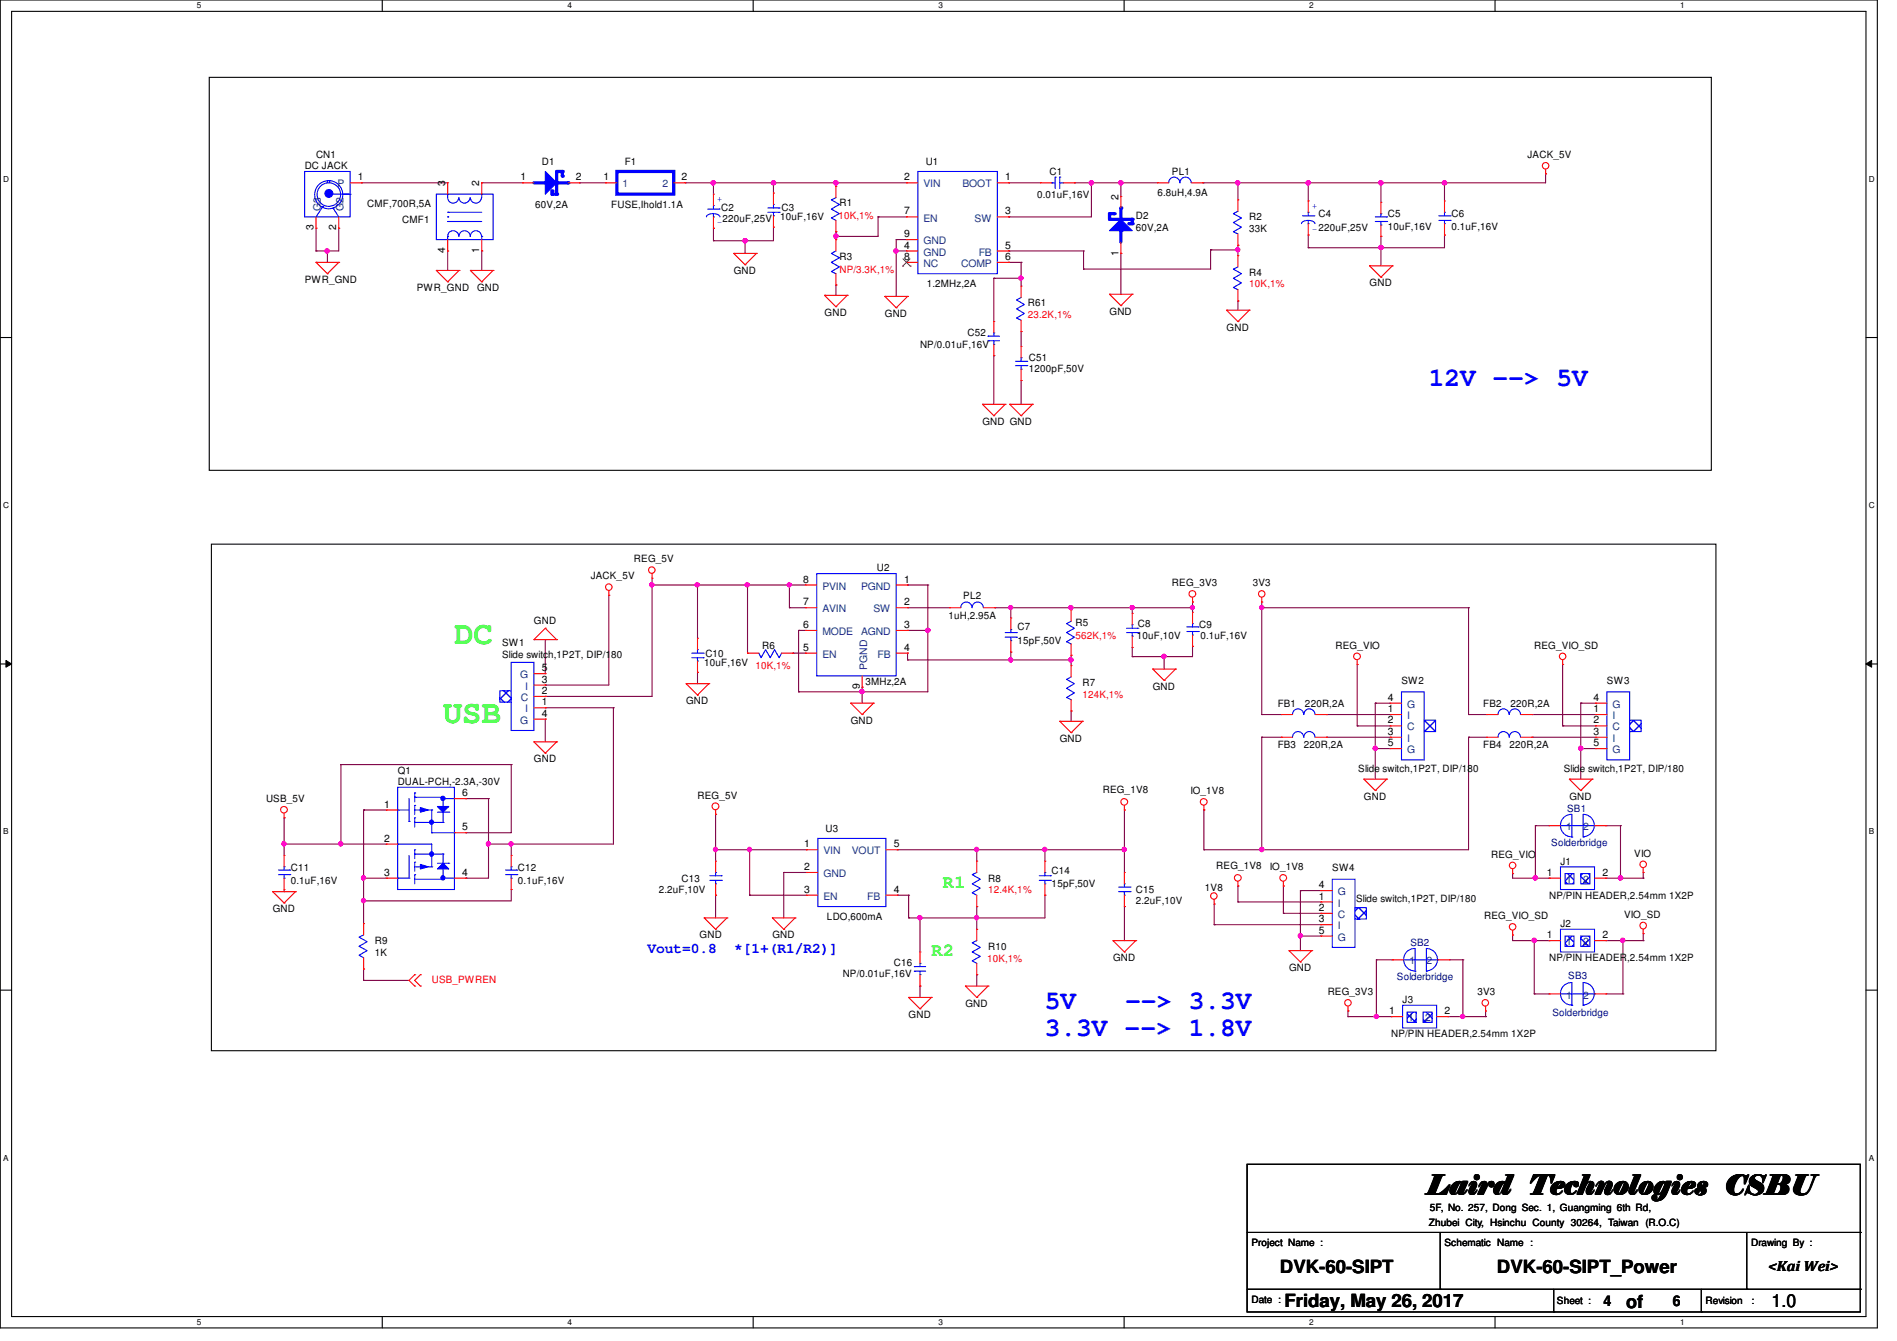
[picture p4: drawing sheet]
<svg xmlns="http://www.w3.org/2000/svg" width="297mm" height="210mm" viewBox="0 0 297 210" stroke-linecap="round" stroke-linejoin="round" font-family="sans-serif">
<defs><g id="words">
<g font-size="5" fill="#0f0">
<text x="71.2" y="100.8">DC</text>
<text x="69.4" y="113.2">USB</text>
</g>
<text font-size="4.2" x="223.3" y="187">Laird Technologies CSBU</text>
<g font-size="4.1" fill="#00f">
<text x="223.7" y="60.4">12V --&gt; 5V</text>
<text x="163.6" y="158">5V</text>
<text x="176.2" y="158">--&gt; 3.3V</text>
<text x="163.6" y="162.1">3.3V --&gt; 1.8V</text>
</g>
<g font-size="2.8" fill="#0f0">
<text x="147.6" y="138.9">R1</text>
<text x="145.8" y="149.6">R2</text>
</g>
<g font-size="2.8">
<text x="200.4" y="199.3">DVK-60-SIPT</text>
<text x="234.4" y="199.3">DVK-60-SIPT_Power</text>
<text x="201.1" y="204.6">Friday, May 26, 2017</text>
<text x="254.6" y="204.8">of</text>
<text x="277.4" y="204.5">1.0</text>
</g>
<g font-size="2.3" fill="#00f">
<text x="101.4" y="149.1">Vout=0.8</text>
<text x="115" y="149.1">*[1+(R1/R2)]</text>
</g>
<g font-size="2.3">
<text x="276.9" y="199">&lt;Kai Wei&gt;</text>
<text x="251.1" y="204.5">4</text>
<text x="262" y="204.5">6</text>
</g>
<g font-size="1.6">
<text x="47.7" y="26.5">DC JACK</text>
<text x="49.5" y="24.7">CN1</text>
<text x="56" y="28.2">1</text>
<text x="69.7" y="29.2" transform="rotate(-90 69.7 29.2)">3</text>
<text x="75.1" y="29.2" transform="rotate(-90 75.1 29.2)">2</text>
<text x="81.5" y="28.2">1</text>
<text x="84.8" y="25.8">D1</text>
<text x="90.2" y="28.2">2</text>
<text x="94.5" y="28.2">1</text>
<text x="97.8" y="25.8">F1</text>
<text x="106.7" y="28.2">2</text>
<text x="141.6" y="28.2">2</text>
<text x="144.9" y="25.8">U1</text>
<text x="157.4" y="28.2">1</text>
<text x="164.3" y="27.4">C1</text>
<text x="183.5" y="27.4">PL1</text>
<text x="239.2" y="24.7">JACK_5V</text>
<text x="57.5" y="32.4">CMF,700R,5A</text>
<text x="63" y="34.9">CMF1</text>
<text x="83.8" y="32.6">60V,2A</text>
<text x="95.7" y="32.6">FUSE,Ihold1.1A</text>
<text x="112.9" y="33.1">C2</text>
<text x="113.1" y="34.7">220uF,25V</text>
<text x="122.2" y="34.5">10uF,16V</text>
<text x="122.4" y="33.1">C3</text>
<text x="131.4" y="32.2">R1</text>
<text x="141.6" y="33.6">7</text>
<text x="157.4" y="33.6">3</text>
<text x="162.4" y="30.9">0.01uF,16V</text>
<text x="175.1" y="31.3" transform="rotate(-90 175.1 31.3)">2</text>
<text x="177.8" y="34.3">D2</text>
<text x="181.2" y="30.6">6.8uH,4.9A</text>
<text x="195.6" y="34.5">R2</text>
<text x="206.5" y="34">C4</text>
<text x="217.3" y="34">C5</text>
<text x="217.3" y="35.9">10uF,16V</text>
<text x="227.3" y="34">C6</text>
<text x="227.3" y="35.9">0.1uF,16V</text>
<text x="49.1" y="36.1" transform="rotate(-90 49.1 36.1)">3</text>
<text x="52.7" y="36.1" transform="rotate(-90 52.7 36.1)">2</text>
<text x="69.7" y="39.6" transform="rotate(-90 69.7 39.6)">4</text>
<text x="75.1" y="39.6" transform="rotate(-90 75.1 39.6)">1</text>
<text x="131.4" y="40.7">R3</text>
<text x="141.6" y="38.9">4</text>
<text x="141.6" y="40.7">8</text>
<text x="141.6" y="37.1">9</text>
<text x="157.4" y="38.9">5</text>
<text x="157.4" y="40.7">6</text>
<text x="175.1" y="40" transform="rotate(-90 175.1 40)">1</text>
<text x="177.8" y="36.1">60V,2A</text>
<text x="195.6" y="36.3">33K</text>
<text x="47.7" y="44.3">PWR_GND</text>
<text x="65.3" y="45.6">PWR_GND</text>
<text x="74.7" y="45.6">GND</text>
<text x="114.9" y="42.9">GND</text>
<text x="145.1" y="45">1.2MHz,2A</text>
<text x="160.9" y="47.8">R61</text>
<text x="195.6" y="43.2">R4</text>
<text x="214.5" y="44.8">GND</text>
<text x="129.1" y="49.4">GND</text>
<text x="138.6" y="49.6">GND</text>
<text x="151.5" y="52.7">C52</text>
<text x="173.7" y="49.3">GND</text>
<text x="192.1" y="51.8">GND</text>
<text x="144.1" y="54.4">NP/0.01uF,16V</text>
<text x="161.1" y="56.6">C51</text>
<text x="161.1" y="58.2">1200pF,50V</text>
<text x="153.8" y="66.5">GND GND</text>
<text x="99.3" y="88">REG_5V</text>
<text x="137.3" y="89.5">U2</text>
<text x="92.5" y="90.7">JACK_5V</text>
<text x="125.8" y="94.7">7</text>
<text x="125.8" y="91.2">8</text>
<text x="141.6" y="91.2">1</text>
<text x="141.6" y="94.7">2</text>
<text x="150.8" y="93.7">PL2</text>
<text x="183.5" y="91.8">REG_3V3</text>
<text x="196.2" y="91.8">3V3</text>
<text x="78.6" y="101.2">SW1</text>
<text x="83.6" y="97.6">GND</text>
<text x="119.3" y="101.6">R6</text>
<text x="125.8" y="98.3">6</text>
<text x="125.8" y="101.9">5</text>
<text x="141.6" y="98.3">3</text>
<text x="141.6" y="101.9">4</text>
<text x="148.5" y="96.9">1uH,2.95A</text>
<text x="159.3" y="98.7">C7</text>
<text x="159.3" y="100.8">15pF,50V</text>
<text x="168.4" y="98">R5</text>
<text x="178" y="99.9">10uF,10V</text>
<text x="178.2" y="98.2">C8</text>
<text x="187.8" y="98.3">C9</text>
<text x="188" y="99.9">0.1uF,16V</text>
<text x="209.1" y="101.6">REG_VIO</text>
<text x="240.2" y="101.6">REG_VIO_SD</text>
<text x="78.6" y="103">Slide switch,1P2T, DIP/180</text>
<text x="84.8" y="106.8">3</text>
<text x="84.8" y="105.1">5</text>
<text x="110.3" y="104.2">10uF,16V</text>
<text x="110.4" y="102.8">C10</text>
<text x="134.6" y="107.9" transform="rotate(-90 134.6 107.9)">9</text>
<text x="135.5" y="107.2">3MHz,2A</text>
<text x="169.5" y="107.4">R7</text>
<text x="180.5" y="108">GND</text>
<text x="219.5" y="107.1">SW2</text>
<text x="251.6" y="107.1">SW3</text>
<text x="84.8" y="112.2">4</text>
<text x="84.8" y="110.4">1</text>
<text x="84.8" y="108.6">2</text>
<text x="107.4" y="110.2">GND</text>
<text x="133.2" y="113.3">GND</text>
<text x="200.1" y="110.6">FB1</text>
<text x="204.3" y="110.6">220R,2A</text>
<text x="217.3" y="109.7">4</text>
<text x="217.3" y="111.5">1</text>
<text x="217.3" y="113.2">2</text>
<text x="232.2" y="110.6">FB2</text>
<text x="236.5" y="110.6">220R,2A</text>
<text x="249.5" y="109.7">4</text>
<text x="249.5" y="111.5">1</text>
<text x="249.5" y="113.2">2</text>
<text x="83.6" y="119.3">GND</text>
<text x="165.9" y="116.1">GND</text>
<text x="200.1" y="117">FB3</text>
<text x="204.2" y="117">220R,2A</text>
<text x="217.3" y="115">3</text>
<text x="217.3" y="116.8">5</text>
<text x="232.2" y="117">FB4</text>
<text x="236.3" y="117">220R,2A</text>
<text x="249.5" y="115">3</text>
<text x="249.5" y="116.8">5</text>
<text x="41.7" y="125.6">USB_5V</text>
<text x="62.3" y="121.1">Q1</text>
<text x="62.3" y="122.9">DUAL-PCH,-2.3A,-30V</text>
<text x="72.4" y="124.6">6</text>
<text x="109.2" y="125">REG_5V</text>
<text x="172.7" y="124.1">REG_1V8</text>
<text x="186.4" y="124.3">IO_1V8</text>
<text x="212.7" y="120.9">Slide switch,1P2T, DIP/180</text>
<text x="213.6" y="125.2">GND</text>
<text x="244.9" y="120.9">Slide switch,1P2T, DIP/180</text>
<text x="245.7" y="125.2">GND</text>
<text x="60.2" y="131.7">2</text>
<text x="60.2" y="126.4">1</text>
<text x="72.4" y="130">5</text>
<text x="129.3" y="130.2">U3</text>
<text x="45.5" y="136.4">C11</text>
<text x="60.2" y="137.1">3</text>
<text x="72.4" y="137.1">4</text>
<text x="81.1" y="136.4">C12</text>
<text x="125.9" y="132.6">1</text>
<text x="125.9" y="136.2">2</text>
<text x="140" y="132.6">5</text>
<text x="164.7" y="136.7">C14</text>
<text x="190.5" y="136">REG_1V8</text>
<text x="198.8" y="136.2">IO_1V8</text>
<text x="208.6" y="136.4">SW4</text>
<text x="233.5" y="134.2">REG_VIO</text>
<text x="242.2" y="137.1">1</text>
<text x="244.3" y="135.3">J1</text>
<text x="250.9" y="137.1">2</text>
<text x="255.9" y="134.1">VIO</text>
<text x="42.7" y="142.8">GND</text>
<text x="45.5" y="138.3">0.1uF,16V</text>
<text x="81.1" y="138.3">0.1uF,16V</text>
<text x="103.2" y="139.8">2.2uF,10V</text>
<text x="106.7" y="138">C13</text>
<text x="125.9" y="139.7">3</text>
<text x="140" y="139.7">4</text>
<text x="154.7" y="138">R8</text>
<text x="164.7" y="138.9">15pF,50V</text>
<text x="177.8" y="139.8">C15</text>
<text x="177.8" y="141.6">2.2uF,10V</text>
<text x="188.7" y="139.4">1V8</text>
<text x="206.5" y="139">4</text>
<text x="206.5" y="140.8">1</text>
<text x="206.5" y="142.6">2</text>
<text x="212.3" y="141.2">Slide switch,1P2T, DIP/180</text>
<text x="232.4" y="143.8">REG_VIO_SD</text>
<text x="242.6" y="140.7">NP/PIN HEADER,2.54mm 1X2P</text>
<text x="254.3" y="143.7">VIO_SD</text>
<text x="58.7" y="147.8">R9</text>
<text x="58.7" y="149.6">1K</text>
<text x="109.6" y="146.9">GND</text>
<text x="120.9" y="146.9">GND</text>
<text x="129.5" y="144">LDO,600mA</text>
<text x="154.7" y="148.7">R10</text>
<text x="206.5" y="144.4">3</text>
<text x="206.5" y="146.1">5</text>
<text x="242.2" y="146.9">1</text>
<text x="244.3" y="145.1">J2</text>
<text x="250.9" y="146.9">2</text>
<text x="131.9" y="152.9">NP/0.01uF,16V</text>
<text x="140" y="151.1">C16</text>
<text x="174.3" y="150.5">GND</text>
<text x="201.8" y="152">GND</text>
<text x="207.9" y="155.8">REG_3V3</text>
<text x="231.3" y="155.8">3V3</text>
<text x="242.6" y="150.5">NP/PIN HEADER,2.54mm 1X2P</text>
<text x="142.3" y="159.3">GND</text>
<text x="151.2" y="157.6">GND</text>
<text x="217.5" y="158.8">1</text>
<text x="219.6" y="157">J3</text>
<text x="226.2" y="158.8">2</text>
<text x="217.8" y="162.3">NP/PIN HEADER,2.54mm 1X2P</text>
<text x="223.7" y="191.9">Zhubei City, Hsinchu County 30264, Taiwan (R.O.C)</text>
<text x="223.9" y="189.6">5F, No. 257, Dong Sec. 1, Guangming 6th Rd,</text>
<text x="196" y="195.1">Project Name :</text>
<text x="226.2" y="195.1">Schematic Name :</text>
<text x="274.2" y="195.1">Drawing By :</text>
<text x="196" y="204">Date :</text>
<text x="243.8" y="204.1">Sheet :</text>
<text x="267.1" y="204.1">Revision</text>
<text x="274.3" y="204.1">:</text>
</g>
<g font-size="1.6" fill="#004080">
<text x="52.9" y="29.3">P</text>
<text x="97.5" y="29.3">1</text>
<text x="103.7" y="29.3">2</text>
<text x="144.6" y="29.3">VIN</text>
<text x="150.7" y="29.3">BOOT</text>
<text x="50.2" y="33.1" transform="rotate(-90 50.2 33.1)">G3</text>
<text x="53.8" y="33.1" transform="rotate(-90 53.8 33.1)">G2</text>
<text x="144.6" y="34.7">EN</text>
<text x="152.6" y="34.7">SW</text>
<text x="144.6" y="40">GND</text>
<text x="144.6" y="41.8">NC</text>
<text x="144.6" y="38.2">GND</text>
<text x="150.5" y="41.8">COMP</text>
<text x="153.2" y="40">FB</text>
<text x="128.8" y="95.8">AVIN</text>
<text x="128.8" y="92.3">PVIN</text>
<text x="134.8" y="92.3">PGND</text>
<text x="136.8" y="95.8">SW</text>
<text x="128.8" y="99.4">MODE</text>
<text x="134.8" y="99.4">AGND</text>
<text x="81.4" y="106.2">G</text>
<text x="82.3" y="108">I</text>
<text x="128.8" y="103">EN</text>
<text x="135.8" y="104.9" transform="rotate(-90 135.8 104.9)">PGND</text>
<text x="137.4" y="103">FB</text>
<text x="81.4" y="113.3">G</text>
<text x="81.6" y="109.7">C</text>
<text x="82.3" y="111.5">I</text>
<text x="220.3" y="110.8">G</text>
<text x="220.3" y="112.6">I</text>
<text x="252.5" y="110.8">G</text>
<text x="252.5" y="112.6">I</text>
<text x="220.3" y="114.3">C</text>
<text x="220.3" y="116.1">I</text>
<text x="220.3" y="117.9">G</text>
<text x="252.5" y="114.3">C</text>
<text x="252.5" y="116.1">I</text>
<text x="252.5" y="117.9">G</text>
<text x="245.2" y="130">1</text>
<text x="247.9" y="130">2</text>
<text x="128.9" y="133.7">VIN</text>
<text x="128.9" y="137.3">GND</text>
<text x="133.4" y="133.7">VOUT</text>
<text x="128.9" y="140.8">EN</text>
<text x="135.8" y="140.8">FB</text>
<text x="209.5" y="140.1">G</text>
<text x="209.5" y="141.9">I</text>
<text x="209.5" y="143.7">C</text>
<text x="245.2" y="138.2">1</text>
<text x="247.9" y="138.2">2</text>
<text x="209.5" y="145.5">I</text>
<text x="209.5" y="147.2">G</text>
<text x="245.2" y="148">1</text>
<text x="247.9" y="148">2</text>
<text x="220.7" y="151">1</text>
<text x="223.3" y="151">2</text>
<text x="220.5" y="159.9">1</text>
<text x="223.2" y="159.9">2</text>
<text x="245.2" y="156.3">1</text>
<text x="247.9" y="156.3">2</text>
</g>
<g font-size="1.6" fill="#f00">
<text x="131.3" y="34.3">10K,1%</text>
<text x="131.4" y="42.7">NP/3.3K,1%</text>
<text x="195.6" y="45">10K,1%</text>
<text x="160.9" y="49.8">23.2K,1%</text>
<text x="168.4" y="99.9">562K,1%</text>
<text x="118.3" y="104.7">10K,1%</text>
<text x="169.5" y="109.2">124K,1%</text>
<text x="154.7" y="139.8">12.4K,1%</text>
<text x="67.6" y="153.8">USB_PWREN</text>
<text x="154.6" y="150.6">10K,1%</text>
</g>
<g font-size="1.6" fill="#000080">
<text x="245.4" y="127.1">SB1</text>
<text x="242.9" y="132.5">Solderbridge</text>
<text x="220.8" y="148.1">SB2</text>
<text x="218.7" y="153.5">Solderbridge</text>
<text x="245.6" y="153.3">SB3</text>
<text x="243.1" y="159">Solderbridge</text>
</g>
<g font-size="1.5" fill="#00f">
<text x="112.2" y="31.6">+</text>
<text x="112.2" y="35.2">-</text>
<text x="205.4" y="32.7">+</text>
<text x="205.4" y="36.2">-220uF,25V</text>
</g>
<g font-size="1.3">
<text x="30.8" y="1.3">5</text>
<text x="88.9" y="1.3">4</text>
<text x="146.9" y="1.3">3</text>
<text x="205" y="1.3">2</text>
<text x="263.1" y="1.3">1</text>
<text x=".5" y="28.4">D</text>
<text x="292.6" y="28.4">D</text>
<text x=".5" y="79.5">C</text>
<text x="292.6" y="79.5">C</text>
<text x=".5" y="130.6">B</text>
<text x="292.6" y="130.6">B</text>
<text x=".5" y="181.7">A</text>
<text x="292.6" y="181.7">A</text>
<text x="30.8" y="207.4">5</text>
<text x="88.9" y="207.4">4</text>
<text x="146.9" y="207.4">3</text>
<text x="205" y="207.4">2</text>
<text x="263.1" y="207.4">1</text>
</g>
</g></defs>
<path d="M0 0h294v207.9h-294zM1.8 1.8h290.4v204.3h-290.4z" fill="none" stroke="#000" stroke-width=".17"/>
<g fill="#fff">
<path d="M30.8 .2h.7v1.4h-.7z"/>
<path d="M30.8 206.2h.7v1.4h-.7z"/>
</g>
<path d="M59.9 0v1.8M59.9 206.1v1.8" fill="none" stroke="#000" stroke-width=".17"/>
<g fill="#fff">
<path d="M88.9 .2h.6v1.4h-.6z"/>
<path d="M88.9 206.2h.6v1.4h-.6z"/>
</g>
<path d="M117.9 0v1.8M117.9 206.1v1.8" fill="none" stroke="#000" stroke-width=".17"/>
<g fill="#fff">
<path d="M146.9 .2h.7v1.4h-.7z"/>
<path d="M146.9 206.2h.7v1.4h-.7z"/>
</g>
<path d="M176 0v1.8M176 206.1v1.8" fill="none" stroke="#000" stroke-width=".17"/>
<g fill="#fff">
<path d="M205 .2h.7v1.4h-.7z"/>
<path d="M205 206.2h.7v1.4h-.7z"/>
</g>
<path d="M234.1 0v1.8M234.1 206.1v1.8" fill="none" stroke="#000" stroke-width=".17"/>
<g fill="#fff">
<path d="M263.1 .2h.7v1.4h-.7z"/>
<path d="M263.1 206.2h.7v1.4h-.7z"/>
<path d="M.5 27.3h.9v1.4h-.9z"/>
<path d="M292.6 27.3h.9v1.4h-.9z"/>
<path d="M.5 78.4h.9v1.4h-.9z"/>
<path d="M292.6 78.4h.9v1.4h-.9z"/>
</g>
<path d="M0 52.8h1.8M292.2 52.8h1.8" fill="none" stroke="#000" stroke-width=".17"/>
<g fill="#fff">
<path d="M.5 129.5h.8v1.4h-.8z"/>
<path d="M292.6 129.5h.9v1.4h-.9z"/>
</g>
<path d="M0 103.9h1.8M292.2 103.9h1.8" fill="none" stroke="#000" stroke-width=".17"/>
<path d="M.9 103.4l.9 .5-.9 .5zM292.2 103.9l.9-.5v1z" fill="#000"/>
<path d="M.9 103.4l.9 .5-.9 .5zM292.2 103.9l.9-.5v1z" fill="none" stroke="#000" stroke-width=".16"/>
<g fill="#fff">
<path d="M.5 180.5h.8v1.4h-.8z"/>
<path d="M292.6 180.5h.9v1.4h-.9z"/>
</g>
<path d="M32.8 12.1h235.2v61.5h-235.2zM33.1 85.2h235.6v79.3h-235.6zM0 155h1.8M292.2 155h1.8" fill="none" stroke="#000" stroke-width=".17"/>
<path d="M53.4 119.7h.1M53.4 119.7v12.4h-8.9M44.5 132.1h.1" fill="none" stroke="#800040" stroke-width=".17"/>
<circle cx="53.3" cy="132.1" r=".33" fill="#f0f"/>
<circle cx="53.3" cy="132.1" r=".33" fill="none" stroke="#f0f" stroke-width=".17"/>
<path d="M72.9 130.3h.1M72.9 130.3h7.1M56.9 141h.1M56.9 141h23.1" fill="none" stroke="#800040" stroke-width=".17"/>
<circle cx="56.9" cy="141" r=".33" fill="#f0f"/>
<circle cx="56.9" cy="141" r=".33" fill="none" stroke="#f0f" stroke-width=".17"/>
<path d="M80 119.7h.1M80 119.7v10.6M96.1 110.8h.1M96.1 110.8v21.3M44.5 132.1h.1M44.5 128h.1M44.5 128v5.9" fill="none" stroke="#800040" stroke-width=".17"/>
<circle cx="44.5" cy="132.1" r=".33" fill="#f0f"/>
<circle cx="44.5" cy="132.1" r=".33" fill="none" stroke="#f0f" stroke-width=".17"/>
<g fill="none" stroke="#800040" stroke-width=".17">
<path d="M49.5 39.3h.1M49.5 35.7h.1M49.5 39.3h1.8M49.5 35.7v3.6M53 35.7h.1M53 35.7v3.6M85.4 107.2h.1M85.4 110.8h.1M85.4 112.6h.1M85.4 107.2h9.9M85.4 110.8h10.7M85.4 112.6v3.5"/>
<path d="M72.9 125h.1M72.9 137.5h.1M72.9 125h3.6M76.5 132.1h.1M76.5 125h.1M76.5 125v12.5h-3.6M76.5 132.1h3.5M56.9 151.7h.1M56.9 153.5h.1M56.9 151.7v1.8M56.9 153.5h7.1"/>
</g>
<circle cx="76.5" cy="132.1" r=".33" fill="#f0f"/>
<circle cx="76.5" cy="132.1" r=".33" fill="none" stroke="#f0f" stroke-width=".17"/>
<g fill="none" stroke="#800040" stroke-width=".17">
<path d="M56.6 28.6h.1M56.6 28.6h13.5M95.3 93.2h.1M95.3 93.2v14M53.4 119.7h.1M53.4 119.7h26.6M85.4 109h.1M85.4 109h16.7M56.9 137.5h.1M56.9 126.8h.1M56.9 126.8v17.8M56.9 137.5h3.6"/>
<path d="M56.9 141h.1"/>
</g>
<circle cx="56.9" cy="137.4" r=".33" fill="#f0f"/>
<circle cx="56.9" cy="137.4" r=".33" fill="none" stroke="#f0f" stroke-width=".17"/>
<path d="M51.3 39.3h.1M51.3 39.3v1.8M85.4 100.1h.1M85.4 100.1v5.4M56.9 126.8h.1M56.9 126.8h3.6" fill="none" stroke="#800040" stroke-width=".17"/>
<circle cx="51.2" cy="39.3" r=".34" fill="#f0f"/>
<circle cx="51.2" cy="39.3" r=".34" fill="none" stroke="#f0f" stroke-width=".17"/>
<path d="M51.3 39.3h.1M51.3 39.3h1.7M53.4 132.1h.1M53.4 132.1h7.1M80 132.1h.1M80 132.1h16.1M80 132.1v1.8" fill="none" stroke="#800040" stroke-width=".17"/>
<circle cx="80" cy="132.1" r=".33" fill="#f0f"/>
<circle cx="80" cy="132.1" r=".33" fill="none" stroke="#f0f" stroke-width=".17"/>
<path d="M80 139.2h.1M80 139.2v1.8M112.1 127.5h.1M112.1 127.5v5.5M122.7 136.6h.1M122.7 136.6h3.6" fill="none" stroke="#800040" stroke-width=".17"/>
<circle cx="112" cy="133" r=".33" fill="#f0f"/>
<circle cx="112" cy="133" r=".33" fill="none" stroke="#f0f" stroke-width=".17"/>
<g fill="none" stroke="#800040" stroke-width=".17">
<path d="M112.1 133h.1M112.1 133v1.8M117.4 133h.1M117.4 133h8.9M152.9 133h.1M152.9 133v1.8M152.9 133h10.7M163.6 133h.1M163.6 133v1.8M140.5 140.1h.1M140.5 140.1h1.8M144.1 154.3h.1"/>
<path d="M144.1 143.7h.1M144.1 143.7v5.3M144.1 154.3v1.8M152.9 143.7h.1M152.9 152.6h.1M152.9 143.7v1.8M152.9 152.6v1.7M163.6 140.1h.1M163.6 140.1v3.6h-19.5"/>
</g>
<circle cx="152.9" cy="143.6" r=".33" fill="#f0f"/>
<circle cx="152.9" cy="143.6" r=".33" fill="none" stroke="#f0f" stroke-width=".17"/>
<circle cx="144" cy="143.6" r=".33" fill="#f0f"/>
<circle cx="144" cy="143.6" r=".33" fill="none" stroke="#f0f" stroke-width=".17"/>
<path d="M112.1 133h.1M112.1 133h5.3M117.4 133h.1M117.4 133v7.1M117.4 140.1h.1M117.4 140.1h8.9M152.9 141.9h.1M152.9 141.9v1.8" fill="none" stroke="#800040" stroke-width=".17"/>
<circle cx="117.4" cy="133" r=".33" fill="#f0f"/>
<circle cx="117.4" cy="133" r=".33" fill="none" stroke="#f0f" stroke-width=".17"/>
<path d="M122.7 136.6h.1M122.7 136.6v7.1M176.1 133h.1M176.1 126.8h.1M176.1 126.8v9.8M112.1 140.1h.1M112.1 140.1v3.6" fill="none" stroke="#800040" stroke-width=".17"/>
<circle cx="176" cy="133" r=".33" fill="#f0f"/>
<circle cx="176" cy="133" r=".33" fill="none" stroke="#f0f" stroke-width=".17"/>
<path d="M140.5 133h.1M140.5 133h12.4M176.1 141.9h.1M176.1 141.9v5.3" fill="none" stroke="#800040" stroke-width=".17"/>
<circle cx="152.9" cy="133" r=".33" fill="#f0f"/>
<circle cx="152.9" cy="133" r=".33" fill="none" stroke="#f0f" stroke-width=".17"/>
<path d="M163.6 133h.1M163.6 133h12.5M142.3 140.1h.1M142.3 143.7h.1M142.3 140.1v3.6M142.3 143.7h1.8" fill="none" stroke="#800040" stroke-width=".17"/>
<circle cx="163.6" cy="133" r=".33" fill="#f0f"/>
<circle cx="163.6" cy="133" r=".33" fill="none" stroke="#f0f" stroke-width=".17"/>
<path d="M109.2 91.6h.1M109.2 91.6h7.8M109.2 105.2h.1M109.2 105.2v1.8" fill="none" stroke="#800040" stroke-width=".17"/>
<circle cx="117" cy="91.5" r=".33" fill="#f0f"/>
<circle cx="117" cy="91.5" r=".33" fill="none" stroke="#f0f" stroke-width=".17"/>
<circle cx="109.2" cy="91.5" r=".33" fill="#f0f"/>
<circle cx="109.2" cy="91.5" r=".33" fill="none" stroke="#f0f" stroke-width=".17"/>
<path d="M109.2 91.6h.1M109.2 91.6v8.3M117 91.6h.1M117 91.6v10.6M117 91.6h6.6M123.6 95.1h.1M123.6 91.6h.1M123.6 95.1h2.5M123.6 91.6v3.5M124.2 102.2h.1M124.2 102.2h1.9" fill="none" stroke="#800040" stroke-width=".17"/>
<circle cx="123.6" cy="91.5" r=".32" fill="#f0f"/>
<circle cx="123.6" cy="91.5" r=".32" fill="none" stroke="#f0f" stroke-width=".17"/>
<path d="M123.6 91.6h.1M123.6 91.6h2.5M125 98.7h.1M125 98.7h1.1M125 98.7v9.6M125 108.3h.1M135 107.6h.1M135 107.6v.7h-10" fill="none" stroke="#800040" stroke-width=".17"/>
<circle cx="135" cy="108.2" r=".34" fill="#f0f"/>
<circle cx="135" cy="108.2" r=".34" fill="none" stroke="#f0f" stroke-width=".17"/>
<path d="M142.1 98.7h.1M142.1 98.7h3.2M145.3 98.7h.1M145.3 98.7v9.6h-10.3M135 108.3h.1M135 108.3v1.8" fill="none" stroke="#800040" stroke-width=".17"/>
<circle cx="145.3" cy="98.7" r=".33" fill="#f0f"/>
<circle cx="145.3" cy="98.7" r=".33" fill="none" stroke="#f0f" stroke-width=".17"/>
<path d="M142.1 91.6h.1M142.1 95.1h.1M142.1 91.6h3.2M142.1 95.1h6.6M145.3 91.6h.1M145.3 91.6v7.1M155.8 95.1h.1M155.8 95.1h11.9M158.3 95.1h.1M158.3 95.1v1.6M158.3 102.1h.1M158.3 102.1v1.2" fill="none" stroke="#800040" stroke-width=".17"/>
<circle cx="167.7" cy="95.1" r=".33" fill="#f0f"/>
<circle cx="167.7" cy="95.1" r=".33" fill="none" stroke="#f0f" stroke-width=".17"/>
<circle cx="158.3" cy="95.1" r=".32" fill="#f0f"/>
<circle cx="158.3" cy="95.1" r=".32" fill="none" stroke="#f0f" stroke-width=".17"/>
<path d="M167.7 95.1h.1M167.7 95.1v.4M158.3 103.3h.1M167.7 102.6h.1M167.7 111.3h.1M167.7 102.6v.7h-9.4M167.7 111.3v1.6" fill="none" stroke="#800040" stroke-width=".17"/>
<circle cx="167.7" cy="103.3" r=".34" fill="#f0f"/>
<circle cx="167.7" cy="103.3" r=".34" fill="none" stroke="#f0f" stroke-width=".17"/>
<path d="M142.1 103.3h.1M142.1 103.3h16.2M167.7 103.3h.1M167.7 103.3v.9" fill="none" stroke="#800040" stroke-width=".17"/>
<circle cx="158.2" cy="103.3" r=".33" fill="#f0f"/>
<circle cx="158.2" cy="103.3" r=".33" fill="none" stroke="#f0f" stroke-width=".17"/>
<path d="M167.7 95.1h.1M167.7 95.1h19M177.3 95.1h.1M177.3 95.1v.9M142.1 102.2h.1M142.1 102.2v1.1" fill="none" stroke="#800040" stroke-width=".17"/>
<circle cx="186.7" cy="95.1" r=".32" fill="#f0f"/>
<circle cx="186.7" cy="95.1" r=".32" fill="none" stroke="#f0f" stroke-width=".17"/>
<circle cx="177.3" cy="95.1" r=".33" fill="#f0f"/>
<circle cx="177.3" cy="95.1" r=".33" fill="none" stroke="#f0f" stroke-width=".17"/>
<path d="M186.7 95.1h.1M186.7 95.1v.7M177.3 101.3h.1M177.3 102.8h.1M177.3 101.3v1.5M182.3 102.8h.1M182.3 102.8v1.9M186.7 101.2h.1M186.7 101.2v1.6h-9.4" fill="none" stroke="#800040" stroke-width=".17"/>
<circle cx="182.2" cy="102.7" r=".33" fill="#f0f"/>
<circle cx="182.2" cy="102.7" r=".33" fill="none" stroke="#f0f" stroke-width=".17"/>
<path d="M102.1 91.6h.1M102.1 91.6v17.4M197.6 94.2h.1M197.6 94.2v.9" fill="none" stroke="#800040" stroke-width=".17"/>
<circle cx="102.1" cy="91.5" r=".33" fill="#f0f"/>
<circle cx="102.1" cy="91.5" r=".33" fill="none" stroke="#f0f" stroke-width=".17"/>
<path d="M102.1 91.6h.1M102.1 91.6h7.1M197.6 95.1h.1M197.6 95.1v16.7" fill="none" stroke="#800040" stroke-width=".17"/>
<circle cx="197.6" cy="95.1" r=".33" fill="#f0f"/>
<circle cx="197.6" cy="95.1" r=".33" fill="none" stroke="#f0f" stroke-width=".17"/>
<path d="M197.6 95.1h.1M197.6 95.1h32.4M230 95.1h.1M230 95.1v16.7M197.6 115.4h.1M197.6 115.4v17.6M197.6 133h.1M197.6 133h32.4" fill="none" stroke="#800040" stroke-width=".17"/>
<circle cx="197.6" cy="133" r=".34" fill="#f0f"/>
<circle cx="197.6" cy="133" r=".34" fill="none" stroke="#f0f" stroke-width=".17"/>
<g fill="none" stroke="#800040" stroke-width=".17">
<path d="M197.6 111.8h.1M197.6 115.4h.1M197.6 111.8h3M197.6 115.4h3M207.7 111.8h.1M207.7 115.4h.1M207.7 111.8h10M207.7 115.4h10M215.3 110.1h.1M215.3 117.2h.1M215.3 110.1h2.4M215.3 110.1v11.9"/>
<path d="M215.3 117.2h2.4M230 115.4h.1M230 115.4v17.6"/>
</g>
<circle cx="215.3" cy="117.1" r=".34" fill="#f0f"/>
<circle cx="215.3" cy="117.1" r=".34" fill="none" stroke="#f0f" stroke-width=".17"/>
<path d="M239.9 111.8h.1M239.9 115.4h.1M239.9 111.8h9.9M239.9 115.4h9.9M247.5 110.1h.1M247.5 117.2h.1M247.5 110.1h2.3M247.5 110.1v11.9M247.5 117.2h2.3" fill="none" stroke="#800040" stroke-width=".17"/>
<circle cx="247.5" cy="117.1" r=".34" fill="#f0f"/>
<circle cx="247.5" cy="117.1" r=".34" fill="none" stroke="#f0f" stroke-width=".17"/>
<g fill="none" stroke="#800040" stroke-width=".17">
<path d="M70.1 39.3h.1M70.1 39.3v3M75.4 39.3h.1M75.4 28.6h.1M75.4 39.3v3M75.4 28.6h6.4M90.7 28.6h.1M90.7 28.6h4.1M107.3 28.6h.1M107.3 28.6h13.8M111.7 28.6h.1M111.7 28.6v1.8"/>
<path d="M230 111.8h.1M230 115.4h.1M230 111.8h2.8M230 115.4h2.8"/>
</g>
<circle cx="121.1" cy="28.6" r=".34" fill="#f0f"/>
<circle cx="121.1" cy="28.6" r=".34" fill="none" stroke="#f0f" stroke-width=".17"/>
<circle cx="111.7" cy="28.6" r=".34" fill="#f0f"/>
<circle cx="111.7" cy="28.6" r=".34" fill="none" stroke="#f0f" stroke-width=".17"/>
<path d="M121.1 28.6h.1M121.1 28.6v1.6M121.1 28.6h9.8" fill="none" stroke="#800040" stroke-width=".17"/>
<circle cx="130.9" cy="28.6" r=".34" fill="#f0f"/>
<circle cx="130.9" cy="28.6" r=".34" fill="none" stroke="#f0f" stroke-width=".17"/>
<path d="M130.9 28.6h.1M130.9 36.3h.1M130.9 28.6v.6M130.9 36.3v.7" fill="none" stroke="#800040" stroke-width=".17"/>
<circle cx="130.9" cy="37" r=".34" fill="#f0f"/>
<circle cx="130.9" cy="37" r=".34" fill="none" stroke="#f0f" stroke-width=".17"/>
<path d="M111.7 35.7h.1M111.7 37.7h.1M111.7 35.7v2M111.7 37.7h5" fill="none" stroke="#800040" stroke-width=".17"/>
<circle cx="116.7" cy="37.7" r=".34" fill="#f0f"/>
<circle cx="116.7" cy="37.7" r=".34" fill="none" stroke="#f0f" stroke-width=".17"/>
<g fill="none" stroke="#800040" stroke-width=".17">
<path d="M116.7 37.7h.1M116.7 37.7v2M121.1 35.6h.1M121.1 35.6v2.1h-4.4M130.9 28.6h.1M130.9 37h.1M130.9 37v.5M130.9 28.6h11M137.5 34h.1M137.5 34h4.4M137.5 34v3h-6.6M130.9 44.6h.1"/>
<path d="M130.9 44.6v1.6M212.5 113.6h.1M212.5 104h.1M212.5 113.6h5.2M212.5 104v9.6M244.7 113.6h.1M244.7 104h.1M244.7 113.6h5.1M244.7 104v9.6M236.9 136.7h.1M236.9 136.7v.8h3.5M240.4 137.5h.1"/>
<path d="M251.5 137.5h2.2M253.7 137.5h.1M257.3 136.6h.1M257.3 136.6v.9M211.1 158.2h.1M211.1 159.1h.1M211.1 158.2v.9M211.1 159.1h4.4M226.7 159.1h2.4M229.1 159.1h.1M232.6 158.2h.1M232.6 158.2v.9"/>
<path d="M236.9 146.3h.1M236.9 146.3v.9h3.3M240.2 147.2h.1M251.5 147.2h2.6M254.1 147.2h.1M257.3 146.1h.1M257.3 146.1v1.1"/>
</g>
<circle cx="254.1" cy="147.2" r=".34" fill="#f0f"/>
<circle cx="254.1" cy="147.2" r=".34" fill="none" stroke="#f0f" stroke-width=".17"/>
<g fill="none" stroke="#800040" stroke-width=".17">
<path d="M188.5 133h.1M188.5 126.8h.1M188.5 133h9.1M188.5 126.8v6.2M193.8 138.7h.1M193.8 138.7v2.5M201 138.7h.1M201 138.7v4.3M203.6 139.4h.1M203.6 139.4h3.2M203.6 139.4v7.1M190.1 141.5h.1"/>
<path d="M190.1 144.7h.1M190.1 141.5v3.2M190.1 144.7h16.7M193.8 141.2h.1M193.8 141.2h13M201 143h.1M201 143h5.8"/>
</g>
<circle cx="203.6" cy="146.5" r=".33" fill="#f0f"/>
<circle cx="203.6" cy="146.5" r=".33" fill="none" stroke="#f0f" stroke-width=".17"/>
<path d="M102.1 91.6h.1M102.1 90.5v1.1M186.7 94.2h.1M186.7 94.2v.9M240.4 129.2h.1M240.4 137.5h.1M240.4 129.2h2.2M240.4 129.2v8.3M203.6 146.5h.1M203.6 146.5h3.2M203.6 146.5v2.3" fill="none" stroke="#800040" stroke-width=".17"/>
<circle cx="240.4" cy="137.4" r=".34" fill="#f0f"/>
<circle cx="240.4" cy="137.4" r=".34" fill="none" stroke="#f0f" stroke-width=".17"/>
<path d="M240.4 137.5h2.2M242.6 137.5h.1M251.5 129.2h2.2M253.7 129.2h.1M253.7 137.5h.1M253.7 129.2v8.3" fill="none" stroke="#800040" stroke-width=".17"/>
<circle cx="253.7" cy="137.4" r=".34" fill="#f0f"/>
<circle cx="253.7" cy="137.4" r=".34" fill="none" stroke="#f0f" stroke-width=".17"/>
<path d="M253.7 137.5h3.6M257.3 137.5h.1M240.2 155.6h.1M240.2 147.2h.1M240.2 155.6h2.4M240.2 147.2v8.4M240.2 147.2h2.4M242.6 147.2h.1" fill="none" stroke="#800040" stroke-width=".17"/>
<circle cx="240.2" cy="147.2" r=".34" fill="#f0f"/>
<circle cx="240.2" cy="147.2" r=".34" fill="none" stroke="#f0f" stroke-width=".17"/>
<path d="M226.9 150.2h2.2M229.1 150.2h.1M229.1 159.1h.1M229.1 150.2v8.9M251.5 155.6h2.6M254.1 155.6h.1M254.1 147.2h.1M254.1 147.2v8.4M254.1 147.2h3.2M257.3 147.2h.1" fill="none" stroke="#800040" stroke-width=".17"/>
<circle cx="229" cy="159.1" r=".33" fill="#f0f"/>
<circle cx="229" cy="159.1" r=".33" fill="none" stroke="#f0f" stroke-width=".17"/>
<path d="M215.5 150.2h.1M215.5 159.1h.1M215.5 150.2h2.5M215.5 150.2v8.9M229.1 159.1h3.5M232.6 159.1h.1" fill="none" stroke="#800040" stroke-width=".17"/>
<circle cx="215.5" cy="159.1" r=".33" fill="#f0f"/>
<circle cx="215.5" cy="159.1" r=".33" fill="none" stroke="#f0f" stroke-width=".17"/>
<path d="M175.5 39.7h.1M175.5 28.6h.1M175.5 28.6v2.2M175.5 39.7v6.4M242 27.2h.1M242 27.2v1.4M44.5 139.6h.1M44.5 139.2v.4M215.5 159.1h2.3M217.8 159.1h.1" fill="none" stroke="#800040" stroke-width=".17"/>
<circle cx="175.5" cy="28.6" r=".34" fill="#f0f"/>
<circle cx="175.5" cy="28.6" r=".34" fill="none" stroke="#f0f" stroke-width=".17"/>
<path d="M157.9 34h.1M168.2 28.6h.1M168.2 28.6h2.7M170.9 28.6h.1M170.9 28.6v5.4h-13" fill="none" stroke="#800040" stroke-width=".17"/>
<circle cx="170.9" cy="28.6" r=".34" fill="#f0f"/>
<circle cx="170.9" cy="28.6" r=".34" fill="none" stroke="#f0f" stroke-width=".17"/>
<g fill="none" stroke="#800040" stroke-width=".17">
<path d="M157.9 39.3h.1M157.9 39.3h11.8M169.7 39.3h.1M169.7 39.3v2.8M188.3 28.6h.1M188.3 28.6h5.5M189.6 39.1h.1M189.6 39.1v3h-19.9M189.6 39.1h4.2M193.8 38.4h.1M193.8 39.1h.1M193.8 38.4v1.6"/>
<path d="M169.7 42.1h.1M193.8 47.1h.1M193.8 47.1v1.5"/>
</g>
<circle cx="193.8" cy="39.1" r=".32" fill="#f0f"/>
<circle cx="193.8" cy="39.1" r=".32" fill="none" stroke="#f0f" stroke-width=".17"/>
<path d="M193.8 28.6h.1M193.8 28.6h11" fill="none" stroke="#800040" stroke-width=".17"/>
<circle cx="204.8" cy="28.6" r=".34" fill="#f0f"/>
<circle cx="204.8" cy="28.6" r=".34" fill="none" stroke="#f0f" stroke-width=".17"/>
<circle cx="193.8" cy="28.6" r=".33" fill="#f0f"/>
<circle cx="193.8" cy="28.6" r=".33" fill="none" stroke="#f0f" stroke-width=".17"/>
<path d="M204.8 28.6h.1M204.8 28.6v2.9M204.8 28.6h21.4M216.2 28.6h.1M216.2 28.6v3.1" fill="none" stroke="#800040" stroke-width=".17"/>
<circle cx="226.2" cy="28.6" r=".34" fill="#f0f"/>
<circle cx="226.2" cy="28.6" r=".34" fill="none" stroke="#f0f" stroke-width=".17"/>
<circle cx="216.2" cy="28.6" r=".34" fill="#f0f"/>
<circle cx="216.2" cy="28.6" r=".34" fill="none" stroke="#f0f" stroke-width=".17"/>
<path d="M204.8 36.8h.1M204.8 38.8h.1M204.8 36.8v2M216.2 37h.1M216.2 38.8h.1M216.2 37v1.8M226.2 28.6h.1M226.2 36.8h.1M226.2 28.6v2.9M226.2 36.8v2h-21.4" fill="none" stroke="#800040" stroke-width=".17"/>
<circle cx="216.2" cy="38.7" r=".34" fill="#f0f"/>
<circle cx="216.2" cy="38.7" r=".34" fill="none" stroke="#f0f" stroke-width=".17"/>
<path d="M140.3 39.3h.1M140.3 39.3h1.6M140.3 39.3v7.1M216.2 38.8h.1M216.2 38.8v2.8M226.2 28.6h.1M226.2 28.6h15.8" fill="none" stroke="#800040" stroke-width=".17"/>
<circle cx="140.3" cy="39.3" r=".34" fill="#f0f"/>
<circle cx="140.3" cy="39.3" r=".34" fill="none" stroke="#f0f" stroke-width=".17"/>
<g fill="none" stroke="#800040" stroke-width=".17">
<path d="M157.9 28.6h.1M157.9 28.6h5M170.9 28.6h.1M170.9 28.6h10.3M175.5 28.6h.1M155.6 43.6h.1M155.6 43.6v6.7M157.9 41.1h.1M157.9 41.1h2M159.9 41.1h.1M159.9 51.9h.1M159.9 41.1v2.5h-4.3"/>
<path d="M159.9 51.9v2.3"/>
</g>
<circle cx="159.9" cy="43.5" r=".33" fill="#f0f"/>
<circle cx="159.9" cy="43.5" r=".33" fill="none" stroke="#f0f" stroke-width=".17"/>
<path d="M140.3 37.5h.1M140.3 39.3h.1M140.3 37.5h1.6M140.3 37.5v1.8M193.8 28.6h.1M193.8 28.6v2.7M155.6 55.7h.1M155.6 55.7v7.6M159.9 43.6h.1M159.9 59.6h.1M159.9 43.6v1.2M159.9 59.6v3.7" fill="none" stroke="#800040" stroke-width=".17"/>
<g fill="none" stroke="#f00" stroke-width=".17">
<path d="M70.1 28.6h.1M70.1 39.3h.1M70.1 28.6v1.8M70.1 37.5v1.8M75.4 28.6h.1M75.4 39.3h.1M75.4 28.6v1.8M75.4 37.5v1.8M114.9 39.7h.1M114.9 39.7h3.5M114.9 39.7l1.8 1.7M118.4 39.7h.1"/>
<path d="M118.4 39.7l-1.7 1.7M226.2 31.5h.1M226.2 36.8h.1M226.2 31.5v1.7M226.2 35v1.8M242 27.2h.1M242 26.5v.7M49.5 41.1h.1M49.5 41.1h3.5M49.5 41.1l1.8 1.7M51.3 42.8h.1M53 41.1h.1"/>
<path d="M53 41.1l-1.7 1.7M68.3 42.3h.1M68.3 42.3h3.6M68.3 42.3l1.8 1.8M70.1 44.1h.1M71.9 42.3h.1M71.9 42.3l-1.8 1.8M73.7 42.3h.1M73.7 42.3h3.5M73.7 42.3l1.7 1.8M75.4 44.1h.1M77.2 42.3h.1"/>
<path d="M77.2 42.3l-1.8 1.8M116.7 41.4h.1M129.1 46.2h.1M129.1 46.2h3.6M129.1 46.2l1.8 1.8M130.9 48h.1M132.7 46.2h.1M132.7 46.2l-1.8 1.8M138.6 46.4h.1M138.6 46.4h3.5M138.6 46.4l1.7 1.8M140.3 48.2h.1"/>
<path d="M142.1 46.4h.1M142.1 46.4l-1.8 1.8M173.7 46.1h.1M173.7 46.1h3.6M173.7 46.1l1.8 1.7M175.5 47.8h.1M177.3 46.1h.1M177.3 46.1l-1.8 1.7M192.1 48.6h.1M192.1 48.6h3.5M192.1 48.6l1.7 1.7M193.8 50.3h.1"/>
<path d="M195.6 48.6h.1M195.6 48.6l-1.8 1.7M214.5 41.6h.1M214.5 41.6h3.5M214.5 41.6l1.7 1.8M216.2 43.4h.1M218 41.6h.1M218 41.6l-1.8 1.8M153.8 63.3h.1M153.8 63.3h3.6M153.8 63.3l1.8 1.8M155.6 65.1h.1"/>
<path d="M157.4 63.3h.1M157.4 63.3l-1.8 1.8M158.1 63.3h.1M158.1 63.3h3.6M158.1 63.3l1.8 1.8M159.9 65.1h.1M161.7 63.3h.1M161.7 63.3l-1.8 1.8M85.4 98.3h.1M85.4 98.3l1.8 1.8M85.4 98.3l-1.8 1.8M95.3 93.2h.1"/>
<path d="M95.3 92.5v.7M102.1 90.5h.1M102.1 89.8v.7M177.3 96h.1M177.3 96v1.8M177.3 99.6v1.7M186.7 94.2h.1M186.7 93.5v.7M197.6 94.2h.1M197.6 93.5v.7M83.6 100.1h.1M83.6 116.1h.1"/>
<path d="M83.6 100.1h3.6M83.6 116.1h3.6M83.6 116.1l1.8 1.8M85.4 117.9h.1M87.2 100.1h.1M87.2 116.1h.1M87.2 116.1l-1.8 1.8M107.4 107h.1M107.4 107h3.6M107.4 107l1.8 1.8M109.2 108.8h.1M111 107h.1"/>
<path d="M111 107l-1.8 1.8M133.2 110.1h.1M133.2 110.1h3.6M133.2 110.1l1.8 1.7M135 111.8h.1M136.8 110.1h.1M136.8 110.1l-1.8 1.7M165.9 112.9h.1M165.9 112.9h3.6M165.9 112.9l1.8 1.8M167.7 114.7h.1M169.5 112.9h.1"/>
<path d="M169.5 112.9l-1.8 1.8M177.3 101.3h.1M180.5 104.7h.1M180.5 104.7h3.6M180.5 104.7l1.8 1.8M182.3 106.5h.1M184.1 104.7h.1M184.1 104.7l-1.8 1.8M212.5 104h.1M212.5 103.3v.7M244.7 104h.1M244.7 103.3v.7"/>
<path d="M42.7 139.6h.1M42.7 139.6h3.6M42.7 139.6l1.8 1.8M44.5 128h.1M44.5 127.3v.7M46.3 139.6h.1M46.3 139.6l-1.8 1.8M112.1 127.5h.1M112.1 126.8v.7M176.1 126.8h.1M176.1 126.1v.7M188.5 126.8h.1"/>
<path d="M188.5 126.1v.7M193.8 138.7h.1M193.8 138v.7M201 138.7h.1M201 138v.7M213.6 122h.1M213.6 122h3.5M213.6 122l1.7 1.7M215.3 123.7h.1M217.1 122h.1M217.1 122l-1.8 1.7M236.9 136.7h.1"/>
<path d="M236.9 136v.7M245.7 122h.1M245.7 122h3.6M245.7 122l1.8 1.7M247.5 123.7h.1M249.3 122h.1M249.3 122l-1.8 1.7M257.3 136.6h.1M257.3 135.8v.8M44.5 141.4h.1M64.9 152.6h.1M64.9 154.3h.1"/>
<path d="M64.9 152.6l-.9 .9 .9 .8M65.8 154.3h.1M65.8 152.6h.1M65.8 152.6l-.9 .9 .9 .8M110.3 143.7h.1M110.3 143.7h3.5M110.3 143.7l1.8 1.8M112.1 145.5h.1M113.8 143.7h.1M113.8 143.7l-1.7 1.8M120.9 143.7h.1M120.9 143.7h3.6"/>
<path d="M120.9 143.7l1.8 1.8M122.7 145.5h.1M124.5 143.7h.1M124.5 143.7l-1.8 1.8M142.3 156.1h.1M142.3 156.1h3.5M142.3 156.1l1.8 1.8M144.1 157.9h.1M144.1 154.3h.1M144.1 149h.1M144.1 149v1.8M144.1 152.6v1.7"/>
<path d="M145.8 156.1h.1M145.8 156.1l-1.7 1.8M151.2 154.3h.1M151.2 154.3h3.5M151.2 154.3l1.7 1.8M152.9 156.1h.1M154.7 154.3h.1M154.7 154.3l-1.8 1.8M174.3 147.2h.1M174.3 147.2h3.5M174.3 147.2l1.8 1.8M176.1 149h.1"/>
<path d="M177.8 147.2h.1M177.8 147.2l-1.7 1.8M190.1 141.5h.1M190.1 140.8v.7M201.8 148.8h.1M201.8 148.8h3.6M201.8 148.8l1.8 1.8M203.6 150.6h.1M205.4 148.8h.1M205.4 148.8l-1.8 1.8M211.1 158.2h.1M211.1 157.5v.7"/>
<path d="M232.6 158.2h.1M232.6 157.5v.7M236.9 146.3h.1M236.9 145.6v.7M257.3 146.1h.1M257.3 145.5v.6"/>
<circle cx="242" cy="25.9" r=".51"/>
<circle cx="95.3" cy="91.9" r=".51"/>
<circle cx="102.1" cy="89.2" r=".51"/>
<circle cx="186.7" cy="93" r=".52"/>
<circle cx="197.6" cy="93" r=".51"/>
<circle cx="212.5" cy="102.7" r=".52"/>
<circle cx="244.7" cy="102.7" r=".51"/>
<circle cx="44.5" cy="126.7" r=".52"/>
<circle cx="112" cy="126.2" r=".54"/>
<circle cx="176" cy="125.5" r=".52"/>
<circle cx="188.5" cy="125.5" r=".52"/>
<circle cx="193.8" cy="137.4" r=".52"/>
<circle cx="200.9" cy="137.4" r=".52"/>
<circle cx="236.8" cy="135.5" r=".51"/>
<circle cx="257.3" cy="135.3" r=".51"/>
<circle cx="190.1" cy="140.2" r=".51"/>
<circle cx="211.1" cy="157" r=".51"/>
<circle cx="232.6" cy="157" r=".51"/>
<circle cx="236.8" cy="145.1" r=".51"/>
<circle cx="257.3" cy="144.9" r=".52"/>
</g>
<g fill="none" stroke="#000" stroke-width=".17">
<path d="M195.3 182.2h96v23.2h-96zM195.3 192.9h96M225.5 192.9v8.9M273.5 192.9v8.9M291.3 192.9h.1M195.3 201.8h96M225.5 201.8h.1M243.3 205.4h.1M243.3 201.8v3.6M266.4 205.4h.1M266.4 201.8v3.6M273.5 201.8h.1"/>
<path d="M291.3 201.8h.1"/>
</g>
<g fill="none" stroke="#00f" stroke-width=".17">
<path d="M68.3 30.4h8.9v7.1h-8.9zM70.1 34h.1M70.1 30.4h.1M70.1 37h.1M70.1 30.4a1.04 1.04 0 0 0 .8 1.4 .92 .92 0 0 0 .9-.9M70.1 37a.87 .87 0 0 1 .9-.9 .87 .87 0 0 1 .8 .9M70.1 33.2h.1M70.1 34.7h.1M70.1 37v.5M70.1 33.2h5.3M70.1 34.7h5.3M71.9 30.9a.87 .87 0 0 0 .8 .9 .87 .87 0 0 0 .9-.9"/>
<path d="M71.9 37a.87 .87 0 0 1 .8-.9 .87 .87 0 0 1 .9 .9M73.7 30.9a.87 .87 0 0 0 .8 .9 .87 .87 0 0 0 .9-.9M73.7 37a.87 .87 0 0 1 .8-.9 .87 .87 0 0 1 .9 .9M75.4 37h.1M75.4 30.4h.1M75.4 30.4v.5M75.4 37v.5M225.3 34.5h1.8M225.3 33.8h1.8M226.2 35h.1M226.2 33.2h.1M226.2 33.2v.6"/>
<path d="M226.2 34.5v.5M227.1 34.5h.1M227.1 33.8h.1M176.4 98.3h1.8M176.4 99h1.8M177.3 97.8h.1M177.3 99.6h.1M177.3 97.8v.5M177.3 99v.6M178.2 98.3h.1M178.2 99h.1M80 103.7h3.6v10.6h-3.6z"/>
<path d="M143.2 152h.1M143.2 151.3h.1M143.2 152h1.7M143.2 151.3h1.7M144.1 152.6h.1M144.1 150.8h.1M144.1 150.8v.5M144.1 152v.6"/>
</g>
<path d="M78.3 108.1h1.7v1.8h-1.7z" fill-rule="evenodd" fill="#fff"/>
<path d="M78.3 108.1h1.7v1.8h-1.7z" fill-rule="evenodd" fill="#00f"/>
<g fill="none" stroke="#00f" stroke-width=".17">
<path d="M130.9 39.3l-.7 .4 1.2 .6-1.2 .8 1.2 .7-1.2 .7 .7 .3M143.7 26.8h12.5v16h-12.5zM183 28.6a.87 .87 0 0 1 .9-.9 .87 .87 0 0 1 .8 .9M184.8 28.6a.87 .87 0 0 1 .8-.9 .87 .87 0 0 1 .9 .9M154.7 53.3h.1M154.7 52.6h.1M154.7 53.3h1.8M154.7 52.6h1.8M155.6 53.9h.1M155.6 52.1h.1M155.6 52.1v.5M155.6 53.3v.6"/>
<path d="M78.3 108.1h1.7v1.8h-1.7zM202.4 115.4a.87 .87 0 0 1 .9-.9 .87 .87 0 0 1 .8 .9M204.2 115.4a.87 .87 0 0 1 .8-.9 .87 .87 0 0 1 .9 .9M128.1 131.2h10.6v10.7h-10.6zM152.9 136.6l-.7 .3 1.3 .7-1.3 .7 1.3 .7-1.3 .7 .7 .4"/>
</g>
<g fill="none" stroke="#f00" stroke-width=".17">
<path d="M130.9 37.5h.1M130.9 37.5v1.8M141.9 28.6h.1M141.9 34h.1M141.9 39.3h.1M141.9 37.5h.1M141.9 28.6h1.8M141.9 34h1.8M141.9 39.3h1.8M141.9 37.5h1.8M156.2 28.6h1.7M156.2 34h1.7"/>
<path d="M156.2 39.3h1.7M157.9 28.6h.1M157.9 34h.1M157.9 39.3h.1M181.2 28.6h.1M181.2 28.6h1.8M186.6 28.6h1.7M188.3 28.6h.1M130.9 44.6h.1M130.9 42.8v1.8M141.9 41.1h.1M141.9 41.1h1.8"/>
<path d="M155.6 55.7h.1M155.6 50.3h.1M155.6 50.3v1.8M155.6 53.9v1.8M156.2 41.1h1.7M157.9 41.1h.1M83.6 112.6h1.8M83.6 110.8h1.8M83.6 109h1.8M83.6 107.2h1.8M83.6 105.5h1.8M85.4 112.6h.1"/>
<path d="M85.4 110.8h.1M85.4 109h.1M85.4 107.2h.1M85.4 105.5h.1M200.6 115.4h.1M200.6 115.4h1.8M205.9 115.4h1.8M207.7 115.4h.1M126.3 133h.1M126.3 136.6h.1M126.3 133h1.8M126.3 136.6h1.8"/>
<path d="M138.7 133h1.8M140.5 133h.1M152.9 134.8h.1M152.9 134.8v1.8M126.3 140.1h.1M126.3 140.1h1.8M138.7 140.1h1.8M140.5 140.1h.1M152.9 141.9h.1M152.9 140.1v1.8"/>
</g>
<path d="M141.3 41.7h.1M141.4 40.5l1.1 1.2M142.5 40.5l-1.2 1.2M142.5 41.7h.1" fill="none" stroke="#804000" stroke-width=".16"/>
<path d="M85.4 26.8l1.8 1.8-1.8 1.8z" fill="#00f"/>
<path d="M85.4 26.8l1.8 1.8-1.8 1.8z" fill="none" stroke="#00f" stroke-width=".17"/>
<path d="M87.2 26.8v3.6" fill="none" stroke="#00f" stroke-width=".51"/>
<circle cx="87.2" cy="30.4" r=".25" fill="#00f"/>
<path d="M83.6 28.6h1.8" fill="none" stroke="#00f" stroke-width=".51"/>
<circle cx="85.4" cy="28.6" r=".25" fill="#00f"/>
<path d="M87.2 28.6h1.7" fill="none" stroke="#00f" stroke-width=".51"/>
<circle cx="88.9" cy="28.6" r=".25" fill="#00f"/>
<path d="M87.2 26.8h.8" fill="none" stroke="#00f" stroke-width=".51"/>
<circle cx="88" cy="26.8" r=".25" fill="#00f"/>
<path d="M88 26.8v.8" fill="none" stroke="#00f" stroke-width=".51"/>
<circle cx="88" cy="27.6" r=".25" fill="#00f"/>
<path d="M86.4 30.4h.8" fill="none" stroke="#00f" stroke-width=".51"/>
<circle cx="86.4" cy="30.4" r=".25" fill="#00f"/>
<path d="M86.4 29.9v.5" fill="none" stroke="#00f" stroke-width=".51"/>
<circle cx="86.4" cy="29.9" r=".25" fill="#00f"/>
<path d="M81.8 28.6h.1M81.8 28.6h1.8M88.9 28.6h1.8M90.7 28.6h.1M193.8 31.3h.1M193.8 38.4h.1M193.8 31.3v1.8M193.8 36.6v1.8M112.1 134.8h.1M112.1 134.8v1.8M112.1 138.3v1.8M112.1 140.1h.1" fill="none" stroke="#f00" stroke-width=".17"/>
<path d="M193.8 33.1l-.7 .3 1.3 .7-1.3 .7 1.3 .8-1.3 .7 .7 .3M111.2 137.1h1.7M111.2 137.8h1.7M112.1 136.6h.1M112.1 138.3h.1M112.1 136.6v.5M112.1 137.8v.5M112.9 137.1h.1M112.9 137.8h.1M219.6 157.4h5.4v3.5h-5.4z" fill="none" stroke="#00f" stroke-width=".17"/>
<path d="M220.3 158.4h1.4v1.6h-1.4z" fill-rule="evenodd" fill="#fff"/>
<path d="M220.3 158.4h1.4v1.6h-1.4z" fill-rule="evenodd" fill="#00f"/>
<path d="M220.3 158.4h1.4v1.6h-1.4z" fill="none" stroke="#00f" stroke-width=".17"/>
<path d="M222.8 158.4h1.4v1.6h-1.4z" fill-rule="evenodd" fill="#fff"/>
<path d="M222.8 158.4h1.4v1.6h-1.4z" fill-rule="evenodd" fill="#00f"/>
<path d="M222.8 158.4h1.4v1.6h-1.4z" fill="none" stroke="#00f" stroke-width=".17"/>
<path d="M217.8 159.1h.1M217.8 159.1h1.8M225 159.1h1.7M226.7 159.1h.1" fill="none" stroke="#f00" stroke-width=".17"/>
<path d="M68.5 126.2h1.8l-.9 .9z" fill="#00f"/>
<g fill="none" stroke="#00f" stroke-width=".17">
<path d="M62.3 126.8h.1M62.3 126.8h1.7M64 128.6h.1M64 125v3.6M64.9 128h.1M64.9 126.1h.1M64.9 124.1h.1M64.9 124.8h.1M64.9 126.8h2.7M64.9 124.1v1.4M64.9 126.1v1.4M64.9 128v1.5"/>
<path d="M64.9 128.7h4.5M64.9 124.8h4.5M67.6 126.8h.1M67.6 130.3h.1M67.6 126.8v3.5M68.5 126.2h1.8l-.9 .9zM68.5 127.1h1.8M69.4 128.7h.1M69.4 126.8h.1M69.4 124.8h.1M69.4 124.8v1.4M69.4 126.8v1.9"/>
<path d="M70.3 127.1h.1"/>
</g>
<circle cx="67.6" cy="128.7" r=".33" fill="#00f"/>
<circle cx="67.6" cy="128.7" r=".33" fill="none" stroke="#00f" stroke-width=".17"/>
<path d="M65.8 126.4l1.3 .4-1.3 .3z" fill="#00f"/>
<path d="M64.9 133.7h.1M64.9 133.7h4.5M64.9 135.7h2.7M65.8 126.4l1.3 .4-1.3 .3zM67.6 133.7h.1M67.6 135.7h.1M67.6 133.9h.1M67.6 132.1v1.6M67.6 133.9v1.8" fill="none" stroke="#00f" stroke-width=".17"/>
<path d="M69.4 135.1l.9 .9h-1.8z" fill="#00f"/>
<path d="M69.4 135.1l.9 .9h-1.8z" fill="none" stroke="#00f" stroke-width=".17"/>
<path d="M65.8 135.3l1.3 .4-1.3 .3z" fill="#00f"/>
<path d="M64 137.5h.1M64 133.9v3.6M65.8 135.3l1.3 .4-1.3 .3zM68.5 135.1h1.8M70.3 135.1h.1" fill="none" stroke="#00f" stroke-width=".17"/>
<circle cx="67.6" cy="133.7" r=".33" fill="#00f"/>
<g fill="none" stroke="#00f" stroke-width=".17">
<path d="M62.3 137.5h.1M62.3 132.1h.1M62.3 137.5h1.7M62.3 132.1h5.3M64.9 136.9h.1M64.9 135h.1M64.9 133h.1M64.9 133v1.4M64.9 135v1.4M64.9 136.9v1.4M64.9 137.6h4.5M67.6 130.3h3.6"/>
<path d="M69.4 137.6h.1M69.4 135.7h.1M69.4 133.7h.1M69.4 137.5h.1M69.4 137.5h1.8M69.4 133.7v1.4M69.4 135.7v1.9M71.2 130.3h.1"/>
<circle cx="67.6" cy="133.7" r=".33"/>
</g>
<circle cx="69.3" cy="137.4" r=".33" fill="#00f"/>
<g fill="none" stroke="#00f" stroke-width=".17">
<path d="M69.4 125h.1M69.4 125h1.8"/>
<circle cx="69.3" cy="137.4" r=".33"/>
</g>
<circle cx="69.3" cy="125" r=".33" fill="#00f"/>
<g fill="none" stroke="#00f" stroke-width=".17">
<path d="M159 56.6h1.8M159 57.2h1.8M159.9 56h.1M159.9 57.8h.1M159.9 56v.6M159.9 57.2v.6M160.8 56.6h.1M160.8 57.2h.1M62.3 123.2h8.9v16h-8.9zM244.3 135.7h5.4v3.5h-5.4z"/>
<circle cx="69.3" cy="125" r=".33"/>
</g>
<g fill="none" stroke="#f00" stroke-width=".17">
<path d="M159.9 54.2h.1M159.9 59.6h.1M159.9 54.2v1.8M159.9 57.8v1.8M60.5 132.1h.1M60.5 126.8h.1M60.5 137.5h.1M60.5 132.1h1.8M60.5 126.8h1.8M60.5 137.5h1.8M71.2 137.5h1.7M71.2 130.3h1.7"/>
<path d="M71.2 125h1.7M72.9 137.5h.1M72.9 130.3h.1M72.9 125h.1"/>
</g>
<path d="M245.1 136.7h1.4v1.6h-1.4z" fill-rule="evenodd" fill="#fff"/>
<path d="M245.1 136.7h1.4v1.6h-1.4z" fill-rule="evenodd" fill="#00f"/>
<path d="M245.1 136.7h1.4v1.6h-1.4z" fill="none" stroke="#00f" stroke-width=".17"/>
<path d="M247.5 136.7h1.5v1.6h-1.5z" fill-rule="evenodd" fill="#fff"/>
<path d="M247.5 136.7h1.5v1.6h-1.5z" fill-rule="evenodd" fill="#00f"/>
<path d="M130.9 30.9l-.7 .4 1.2 .7-1.2 .7 1.2 .7-1.2 .7 .7 .4M193.8 41.8l-.7 .3 1.3 .7-1.3 .8 1.3 .7-1.3 .7 .7 .3M157.4 99h1.8M157.4 99.7h1.8M158.3 98.5h.1M158.3 98.5v.5M158.3 99.7v.6M159.2 99h.1M159.2 99.7h.1M158.3 100.3h.1M219.5 108.3h3.5v10.7h-3.5zM247.5 136.7h1.5v1.6h-1.5z" fill="none" stroke="#00f" stroke-width=".17"/>
<g fill="none" stroke="#f00" stroke-width=".17">
<path d="M94.8 28.6h.1M94.8 28.6h1.8M105.5 28.6h1.8M107.3 28.6h.1M130.9 29.2h.1M130.9 36.3h.1M130.9 29.2v1.7M130.9 34.5v1.8M193.8 40h.1M193.8 47.1h.1M193.8 40v1.8M193.8 45.3v1.8"/>
<path d="M158.3 96.7h.1M158.3 96.7v1.8M158.3 102.1h.1M158.3 100.3v1.8M242.6 137.5h.1M242.6 137.5h1.7M249.7 137.5h1.8M251.5 137.5h.1"/>
</g>
<path d="M96.6 26.8h8.9v3.6h-8.9z" fill="none" stroke="#00f" stroke-width=".51"/>
<path d="M223 112.7h1.8v1.8h-1.8z" fill-rule="evenodd" fill="#fff"/>
<path d="M223 112.7h1.8v1.8h-1.8z" fill-rule="evenodd" fill="#00f"/>
<g fill="none" stroke="#00f" stroke-width=".17">
<path d="M110.6 34a1.39 1.39 0 0 1 2-.3l.1 .3M110.8 32.7h1.8M111.7 32.2h.1M111.7 34h.1M111.7 32.2v.5M111.7 33.4v.6M112.6 32.7h.1M127.9 89.8h12.4v16h-12.4zM108.3 102.2h1.8M108.3 103h1.8M109.2 101.7h.1M109.2 103.5h.1"/>
<path d="M109.2 101.7v.5M109.2 103v.5M110.1 102.2h.1M110.1 103h.1M223 112.7h1.8v1.8h-1.8zM208.6 137.6h3.6v10.7h-3.6z"/>
</g>
<g fill="none" stroke="#f00" stroke-width=".17">
<path d="M111.7 30.4h.1M111.7 35.7h.1M111.7 30.4v1.8M111.7 34v1.7M109.2 99.9h.1M109.2 99.9v1.8M126.1 98.7h.1M126.1 95.1h.1M126.1 91.6h.1M126.1 91.6h1.8M126.1 95.1h1.8M126.1 98.7h1.8"/>
<path d="M140.3 91.6h1.8M140.3 95.1h1.8M140.3 98.7h1.8M142.1 91.6h.1M142.1 95.1h.1M142.1 98.7h.1M109.2 105.2h.1M109.2 103.5v1.7M126.1 102.2h.1M126.1 102.2h1.8M135 107.6h.1M135 105.8v1.8"/>
<path d="M140.3 102.2h1.8M142.1 102.2h.1M217.7 110.1h.1M217.7 111.8h.1M217.7 113.6h.1M217.7 115.4h.1M217.7 117.2h.1M217.7 110.1h1.8M217.7 111.8h1.8M217.7 113.6h1.8M217.7 115.4h1.8M217.7 117.2h1.8"/>
</g>
<path d="M212.2 142.1h1.7v1.7h-1.7z" fill-rule="evenodd" fill="#fff"/>
<path d="M212.2 142.1h1.7v1.7h-1.7z" fill-rule="evenodd" fill="#00f"/>
<path d="M203.8 35a1.39 1.39 0 0 1 2-.2l.1 .2M204 33.8h1.7M204.8 33.2h.1M204.8 35h.1M204.8 33.2v.6M204.8 34.5v.5M205.7 33.8h.1M150.4 95.1a.87 .87 0 0 1 .9-.9 .87 .87 0 0 1 .9 .9M152.2 95.1a.87 .87 0 0 1 .9-.9 .87 .87 0 0 1 .9 .9M202.4 111.8a.87 .87 0 0 1 .9-.8 .87 .87 0 0 1 .8 .8M204.2 111.8a.87 .87 0 0 1 .8-.8 .87 .87 0 0 1 .9 .8M212.2 142.1h1.7v1.7h-1.7z" fill="none" stroke="#00f" stroke-width=".17"/>
<g fill="none" stroke="#f00" stroke-width=".17">
<path d="M204.8 31.5h.1M204.8 36.8h.1M204.8 31.5v1.7M204.8 35v1.8M148.7 95.1h.1M148.7 95.1h1.7M154 95.1h1.8M155.8 95.1h.1M200.6 111.8h.1M200.6 111.8h1.8M205.9 111.8h1.8M207.7 111.8h.1"/>
<path d="M206.8 139.4h.1M206.8 139.4h1.8M206.8 141.2h.1M206.8 143h.1M206.8 144.7h.1M206.8 146.5h.1M206.8 141.2h1.8M206.8 143h1.8M206.8 144.7h1.8M206.8 146.5h1.8"/>
</g>
<path d="M173.7 36.1l1.8-1.8 1.8 1.8z" fill="#00f"/>
<path d="M173.7 36.1l1.8-1.8 1.8 1.8z" fill="none" stroke="#00f" stroke-width=".17"/>
<path d="M173.7 34.3h3.6" fill="none" stroke="#00f" stroke-width=".51"/>
<circle cx="177.3" cy="34.3" r=".25" fill="#00f"/>
<path d="M175.5 36.1v1.8" fill="none" stroke="#00f" stroke-width=".51"/>
<circle cx="175.5" cy="36.1" r=".25" fill="#00f"/>
<path d="M175.5 32.6v1.7" fill="none" stroke="#00f" stroke-width=".51"/>
<circle cx="175.5" cy="32.6" r=".25" fill="#00f"/>
<path d="M173.7 33.4v.9" fill="none" stroke="#00f" stroke-width=".51"/>
<circle cx="173.7" cy="33.4" r=".25" fill="#00f"/>
<path d="M173.7 33.4h.8" fill="none" stroke="#00f" stroke-width=".51"/>
<circle cx="174.5" cy="33.4" r=".25" fill="#00f"/>
<path d="M177.3 34.3v.7" fill="none" stroke="#00f" stroke-width=".51"/>
<circle cx="177.3" cy="35" r=".25" fill="#00f"/>
<path d="M176.8 35h.5" fill="none" stroke="#00f" stroke-width=".51"/>
<circle cx="176.8" cy="35" r=".25" fill="#00f"/>
<path d="M175.5 39.7h.1M175.5 30.8h.1M175.5 30.8v1.8M175.5 37.9v1.8M44.5 133.9h.1M44.5 139.2h.1M44.5 133.9v1.8M44.5 137.5v1.7" fill="none" stroke="#f00" stroke-width=".17"/>
<path d="M251.6 108.3h3.6v10.7h-3.6zM43.6 136.9h1.8M43.6 136.2h1.8M44.5 137.5h.1M44.5 135.7h.1M44.5 135.7v.5M44.5 136.9v.6M45.4 136.9h.1M45.4 136.2h.1" fill="none" stroke="#00f" stroke-width=".17"/>
<path d="M255.2 112.7h1.8v1.8h-1.8z" fill-rule="evenodd" fill="#fff"/>
<path d="M255.2 112.7h1.8v1.8h-1.8z" fill-rule="evenodd" fill="#00f"/>
<path d="M47.7 26.8h7.1v7.2h-7.1zM50.5 32.3h.1M50.5 32.3l-1 1.7M159.9 46.6l-.7 .3 1.2 .8-1.2 .6 1.2 .8-1.2 .7 .7 .3M167.7 106l-.7 .3 1.2 .7-1.2 .7 1.2 .8-1.2 .7 .7 .3M255.2 112.7h1.8v1.8h-1.8z" fill="none" stroke="#00f" stroke-width=".17"/>
<g fill="none" stroke="#f00" stroke-width=".17">
<path d="M159.9 44.8h.1M159.9 51.9h.1M159.9 44.8v1.8M159.9 50.1v1.8M167.7 104.2h.1M167.7 111.3h.1M167.7 104.2v1.8M167.7 109.5v1.8M249.8 110.1h.1M249.8 111.8h.1M249.8 113.6h.1M249.8 115.4h.1"/>
<path d="M249.8 117.2h.1M249.8 110.1h1.8M249.8 111.8h1.8M249.8 113.6h1.8M249.8 115.4h1.8M249.8 117.2h1.8"/>
</g>
<circle cx="51.5" cy="30.3" r=".62" fill="#00f"/>
<g fill="none" stroke="#00f" stroke-width=".17">
<path d="M51.3 28.3h.1M51.3 28.3v.3M51.3 30.4h3.5M51.6 28.3h.1M51.6 28.3v.3M52.2 32.6h.1M52.2 32.6l.8 1.4M53.7 30.4h.1M54.8 30.4h.1M120.2 32.6h1.8M120.2 33.2h1.8M121.1 32h.1"/>
<path d="M121.1 33.8h.1M121.1 32v.6M121.1 33.2v.6M122 32.6h.1M122 33.2h.1M164.7 28.6h.1M164.7 28.6h.5M165.2 27.7h.1M165.2 27.7v1.8M165.9 27.7h.1M165.9 27.7v1.8M165.9 28.6h.6"/>
<path d="M166.5 28.6h.1M215.3 34h1.8M215.3 34.7h1.8M216.2 33.4h.1M216.2 35.2h.1M216.2 33.4v.6M216.2 34.7v.5M217.1 34h.1M217.1 34.7h.1M185.8 98.8h1.8M185.8 98.1h1.8M186.7 99.4h.1"/>
<path d="M186.7 97.6h.1M186.7 97.6v.5M186.7 98.8v.6M187.6 98.8h.1M187.6 98.1h.1M118.8 102.2l.4 .8 .7-1.3 .7 1.3 .7-1.3 .7 1.3 .4-.8M175.2 138.9h1.7M175.2 139.6h1.7M176.1 138.3h.1M176.1 138.3v.6M176.1 139.6v.5M176.9 138.9h.1"/>
<path d="M176.9 139.6h.1M244.3 129.2h5.4M246.1 131h.1M246.1 131a1.76 1.76 0 0 1-1.8-1.8 1.76 1.76 0 0 1 1.8-1.7v3.5M247.9 131h.1M247.9 131a1.76 1.76 0 0 0 1.7-1.8 1.76 1.76 0 0 0-1.7-1.7v3.5M249.7 129.2h.1M56.9 146.3l-.7 .4 1.3 .7-1.3 .7 1.3 .7-1.3 .7 .7 .4M152.9 147.2l-.7 .4 1.3 .7-1.3 .7 1.3 .7-1.3 .7 .7 .4M176.1 140.1h.1M219.8 150.2h5.3M221.6 152h.1"/>
<path d="M221.6 152a1.76 1.76 0 0 1-1.8-1.8 1.76 1.76 0 0 1 1.8-1.7v3.5M223.3 152h.1M223.3 152a1.76 1.76 0 0 0 1.8-1.8 1.76 1.76 0 0 0-1.8-1.7v3.5M225.1 150.2h.1M244.3 145.5h5.4v3.5h-5.4zM244.3 155.6h5.4M246.1 157.4h.1M246.1 157.3a1.76 1.76 0 0 1-1.8-1.7 1.76 1.76 0 0 1 1.8-1.8v3.6M247.9 157.4h.1M247.9 157.3a1.76 1.76 0 0 0 1.7-1.7 1.76 1.76 0 0 0-1.7-1.8v3.6M249.7 155.6h.1"/>
<circle cx="51.5" cy="30.5" r="2.2"/>
<circle cx="51.5" cy="30.5" r="1.85"/>
<circle cx="51.5" cy="30.3" r=".62"/>
</g>
<g fill="none" stroke="#f00" stroke-width=".17">
<path d="M49.5 35.7h.1M49.5 34v1.7M53 35.7h.1M53 34v1.7M54.8 28.6h1.8M56.6 28.6h.1M121.1 30.2h.1M121.1 35.6h.1M121.1 30.2v1.8M121.1 33.8v1.8M162.9 28.6h.1M162.9 28.6h1.8"/>
<path d="M166.5 28.6h1.7M168.2 28.6h.1M216.2 31.7h.1M216.2 37h.1M216.2 31.7v1.7M216.2 35.2v1.8M186.7 95.8h.1M186.7 95.8v1.8M186.7 99.4v1.8M117 102.2h.1M117 102.2h1.8M122.4 102.2h1.8"/>
<path d="M124.2 102.2h.1M186.7 101.2h.1M176.1 136.6h.1M176.1 136.6v1.7M242.6 129.2h.1M242.6 129.2h1.7M249.7 129.2h1.8M251.5 129.2h.1M56.9 144.6h.1M56.9 151.7h.1M56.9 144.6v1.7M56.9 149.9v1.8"/>
<path d="M152.9 145.5h.1M152.9 152.6h.1M152.9 145.5v1.7M152.9 150.8v1.8M176.1 141.9h.1M176.1 140.1v1.8M218 150.2h.1M218 150.2h1.8M225.1 150.2h1.8M226.9 150.2h.1M242.6 155.6h.1M242.6 155.6h1.7"/>
<path d="M249.7 155.6h1.8M251.5 155.6h.1"/>
</g>
<path d="M245.1 146.5h1.4v1.6h-1.4z" fill-rule="evenodd" fill="#fff"/>
<path d="M245.1 146.5h1.4v1.6h-1.4z" fill-rule="evenodd" fill="#00f"/>
<path d="M245.1 146.5h1.4v1.6h-1.4z" fill="none" stroke="#00f" stroke-width=".17"/>
<path d="M247.5 146.5h1.5v1.6h-1.5z" fill-rule="evenodd" fill="#fff"/>
<path d="M247.5 146.5h1.5v1.6h-1.5z" fill-rule="evenodd" fill="#00f"/>
<g fill="none" stroke="#00f" stroke-width=".17">
<path d="M167.7 97.2l-.7 .4 1.2 .7-1.2 .7 1.2 .7-1.2 .8 .7 .3M234.6 111.8a.87 .87 0 0 1 .8-.8 .87 .87 0 0 1 .9 .8M234.6 115.4a.87 .87 0 0 1 .8-.9 .87 .87 0 0 1 .9 .9M236.3 111.8a.87 .87 0 0 1 .9-.8 .87 .87 0 0 1 .9 .8M236.3 115.4a.87 .87 0 0 1 .9-.9 .87 .87 0 0 1 .9 .9M79.2 136.9h1.7M79.2 136.2h1.7M80 137.5h.1M80 135.7h.1M80 135.7v.5M80 136.9v.6M80.9 136.9h.1"/>
<path d="M80.9 136.2h.1M162.7 137.1h1.8M162.7 137.8h1.8M163.6 136.6h.1M163.6 138.3h.1M163.6 136.6v.5M163.6 137.8v.5M164.5 137.1h.1M164.5 137.8h.1M247.5 146.5h1.5v1.6h-1.5z"/>
</g>
<g fill="none" stroke="#f00" stroke-width=".17">
<path d="M167.7 95.5h.1M167.7 95.5v1.7M167.7 102.6h.1M167.7 100.8v1.8M232.8 111.8h.1M232.8 115.4h.1M232.8 111.8h1.8M232.8 115.4h1.8M238.1 111.8h1.8M238.1 115.4h1.8M239.9 111.8h.1M239.9 115.4h.1"/>
<path d="M80 133.9h.1M80 139.2h.1M80 133.9v1.8M80 137.5v1.7M163.6 134.8h.1M163.6 134.8v1.8M163.6 138.3v1.8M163.6 140.1h.1M242.6 147.2h.1M242.6 147.2h1.7M249.7 147.2h1.8M251.5 147.2h.1"/>
</g>
<circle cx="53.3" cy="132.1" r=".33" fill="#f0f"/>
<circle cx="53.3" cy="132.1" r=".33" fill="none" stroke="#f0f" stroke-width=".17"/>
<circle cx="56.9" cy="141" r=".33" fill="#f0f"/>
<circle cx="56.9" cy="141" r=".33" fill="none" stroke="#f0f" stroke-width=".17"/>
<circle cx="44.5" cy="132.1" r=".33" fill="#f0f"/>
<circle cx="44.5" cy="132.1" r=".33" fill="none" stroke="#f0f" stroke-width=".17"/>
<circle cx="76.5" cy="132.1" r=".33" fill="#f0f"/>
<circle cx="76.5" cy="132.1" r=".33" fill="none" stroke="#f0f" stroke-width=".17"/>
<circle cx="56.9" cy="137.4" r=".33" fill="#f0f"/>
<circle cx="56.9" cy="137.4" r=".33" fill="none" stroke="#f0f" stroke-width=".17"/>
<circle cx="51.2" cy="39.3" r=".34" fill="#f0f"/>
<circle cx="51.2" cy="39.3" r=".34" fill="none" stroke="#f0f" stroke-width=".17"/>
<circle cx="80" cy="132.1" r=".33" fill="#f0f"/>
<circle cx="80" cy="132.1" r=".33" fill="none" stroke="#f0f" stroke-width=".17"/>
<circle cx="112" cy="133" r=".33" fill="#f0f"/>
<circle cx="112" cy="133" r=".33" fill="none" stroke="#f0f" stroke-width=".17"/>
<circle cx="152.9" cy="143.6" r=".33" fill="#f0f"/>
<circle cx="152.9" cy="143.6" r=".33" fill="none" stroke="#f0f" stroke-width=".17"/>
<circle cx="144" cy="143.6" r=".33" fill="#f0f"/>
<circle cx="144" cy="143.6" r=".33" fill="none" stroke="#f0f" stroke-width=".17"/>
<circle cx="117.4" cy="133" r=".33" fill="#f0f"/>
<circle cx="117.4" cy="133" r=".33" fill="none" stroke="#f0f" stroke-width=".17"/>
<circle cx="176" cy="133" r=".33" fill="#f0f"/>
<circle cx="176" cy="133" r=".33" fill="none" stroke="#f0f" stroke-width=".17"/>
<circle cx="152.9" cy="133" r=".33" fill="#f0f"/>
<circle cx="152.9" cy="133" r=".33" fill="none" stroke="#f0f" stroke-width=".17"/>
<circle cx="163.6" cy="133" r=".33" fill="#f0f"/>
<circle cx="163.6" cy="133" r=".33" fill="none" stroke="#f0f" stroke-width=".17"/>
<circle cx="117" cy="91.5" r=".33" fill="#f0f"/>
<circle cx="117" cy="91.5" r=".33" fill="none" stroke="#f0f" stroke-width=".17"/>
<circle cx="109.2" cy="91.5" r=".33" fill="#f0f"/>
<circle cx="109.2" cy="91.5" r=".33" fill="none" stroke="#f0f" stroke-width=".17"/>
<circle cx="123.6" cy="91.5" r=".32" fill="#f0f"/>
<circle cx="123.6" cy="91.5" r=".32" fill="none" stroke="#f0f" stroke-width=".17"/>
<circle cx="135" cy="108.2" r=".34" fill="#f0f"/>
<circle cx="135" cy="108.2" r=".34" fill="none" stroke="#f0f" stroke-width=".17"/>
<circle cx="145.3" cy="98.7" r=".33" fill="#f0f"/>
<circle cx="145.3" cy="98.7" r=".33" fill="none" stroke="#f0f" stroke-width=".17"/>
<circle cx="167.7" cy="95.1" r=".33" fill="#f0f"/>
<circle cx="167.7" cy="95.1" r=".33" fill="none" stroke="#f0f" stroke-width=".17"/>
<circle cx="158.3" cy="95.1" r=".32" fill="#f0f"/>
<circle cx="158.3" cy="95.1" r=".32" fill="none" stroke="#f0f" stroke-width=".17"/>
<circle cx="167.7" cy="103.3" r=".34" fill="#f0f"/>
<circle cx="167.7" cy="103.3" r=".34" fill="none" stroke="#f0f" stroke-width=".17"/>
<circle cx="158.2" cy="103.3" r=".33" fill="#f0f"/>
<circle cx="158.2" cy="103.3" r=".33" fill="none" stroke="#f0f" stroke-width=".17"/>
<circle cx="186.7" cy="95.1" r=".32" fill="#f0f"/>
<circle cx="186.7" cy="95.1" r=".32" fill="none" stroke="#f0f" stroke-width=".17"/>
<circle cx="177.3" cy="95.1" r=".33" fill="#f0f"/>
<circle cx="177.3" cy="95.1" r=".33" fill="none" stroke="#f0f" stroke-width=".17"/>
<circle cx="182.2" cy="102.7" r=".33" fill="#f0f"/>
<circle cx="182.2" cy="102.7" r=".33" fill="none" stroke="#f0f" stroke-width=".17"/>
<circle cx="102.1" cy="91.5" r=".33" fill="#f0f"/>
<circle cx="102.1" cy="91.5" r=".33" fill="none" stroke="#f0f" stroke-width=".17"/>
<circle cx="197.6" cy="95.1" r=".33" fill="#f0f"/>
<circle cx="197.6" cy="95.1" r=".33" fill="none" stroke="#f0f" stroke-width=".17"/>
<circle cx="197.6" cy="133" r=".34" fill="#f0f"/>
<circle cx="197.6" cy="133" r=".34" fill="none" stroke="#f0f" stroke-width=".17"/>
<circle cx="215.3" cy="117.1" r=".34" fill="#f0f"/>
<circle cx="215.3" cy="117.1" r=".34" fill="none" stroke="#f0f" stroke-width=".17"/>
<circle cx="247.5" cy="117.1" r=".34" fill="#f0f"/>
<circle cx="247.5" cy="117.1" r=".34" fill="none" stroke="#f0f" stroke-width=".17"/>
<circle cx="121.1" cy="28.6" r=".34" fill="#f0f"/>
<circle cx="121.1" cy="28.6" r=".34" fill="none" stroke="#f0f" stroke-width=".17"/>
<circle cx="111.7" cy="28.6" r=".34" fill="#f0f"/>
<circle cx="111.7" cy="28.6" r=".34" fill="none" stroke="#f0f" stroke-width=".17"/>
<circle cx="130.9" cy="28.6" r=".34" fill="#f0f"/>
<circle cx="130.9" cy="28.6" r=".34" fill="none" stroke="#f0f" stroke-width=".17"/>
<circle cx="130.9" cy="37" r=".34" fill="#f0f"/>
<circle cx="130.9" cy="37" r=".34" fill="none" stroke="#f0f" stroke-width=".17"/>
<circle cx="116.7" cy="37.7" r=".34" fill="#f0f"/>
<circle cx="116.7" cy="37.7" r=".34" fill="none" stroke="#f0f" stroke-width=".17"/>
<circle cx="254.1" cy="147.2" r=".34" fill="#f0f"/>
<circle cx="254.1" cy="147.2" r=".34" fill="none" stroke="#f0f" stroke-width=".17"/>
<circle cx="203.6" cy="146.5" r=".33" fill="#f0f"/>
<circle cx="203.6" cy="146.5" r=".33" fill="none" stroke="#f0f" stroke-width=".17"/>
<circle cx="240.4" cy="137.4" r=".34" fill="#f0f"/>
<circle cx="240.4" cy="137.4" r=".34" fill="none" stroke="#f0f" stroke-width=".17"/>
<circle cx="253.7" cy="137.4" r=".34" fill="#f0f"/>
<circle cx="253.7" cy="137.4" r=".34" fill="none" stroke="#f0f" stroke-width=".17"/>
<circle cx="240.2" cy="147.2" r=".34" fill="#f0f"/>
<circle cx="240.2" cy="147.2" r=".34" fill="none" stroke="#f0f" stroke-width=".17"/>
<circle cx="229" cy="159.1" r=".33" fill="#f0f"/>
<circle cx="229" cy="159.1" r=".33" fill="none" stroke="#f0f" stroke-width=".17"/>
<circle cx="215.5" cy="159.1" r=".33" fill="#f0f"/>
<circle cx="215.5" cy="159.1" r=".33" fill="none" stroke="#f0f" stroke-width=".17"/>
<circle cx="175.5" cy="28.6" r=".34" fill="#f0f"/>
<circle cx="175.5" cy="28.6" r=".34" fill="none" stroke="#f0f" stroke-width=".17"/>
<circle cx="170.9" cy="28.6" r=".34" fill="#f0f"/>
<circle cx="170.9" cy="28.6" r=".34" fill="none" stroke="#f0f" stroke-width=".17"/>
<circle cx="193.8" cy="39.1" r=".32" fill="#f0f"/>
<circle cx="193.8" cy="39.1" r=".32" fill="none" stroke="#f0f" stroke-width=".17"/>
<circle cx="204.8" cy="28.6" r=".34" fill="#f0f"/>
<circle cx="204.8" cy="28.6" r=".34" fill="none" stroke="#f0f" stroke-width=".17"/>
<circle cx="193.8" cy="28.6" r=".33" fill="#f0f"/>
<circle cx="193.8" cy="28.6" r=".33" fill="none" stroke="#f0f" stroke-width=".17"/>
<circle cx="226.2" cy="28.6" r=".34" fill="#f0f"/>
<circle cx="226.2" cy="28.6" r=".34" fill="none" stroke="#f0f" stroke-width=".17"/>
<circle cx="216.2" cy="28.6" r=".34" fill="#f0f"/>
<circle cx="216.2" cy="28.6" r=".34" fill="none" stroke="#f0f" stroke-width=".17"/>
<circle cx="216.2" cy="38.7" r=".34" fill="#f0f"/>
<circle cx="216.2" cy="38.7" r=".34" fill="none" stroke="#f0f" stroke-width=".17"/>
<circle cx="140.3" cy="39.3" r=".34" fill="#f0f"/>
<circle cx="140.3" cy="39.3" r=".34" fill="none" stroke="#f0f" stroke-width=".17"/>
<circle cx="159.9" cy="43.5" r=".33" fill="#f0f"/>
<circle cx="159.9" cy="43.5" r=".33" fill="none" stroke="#f0f" stroke-width=".17"/>
<use href="#words"/>
</svg>
